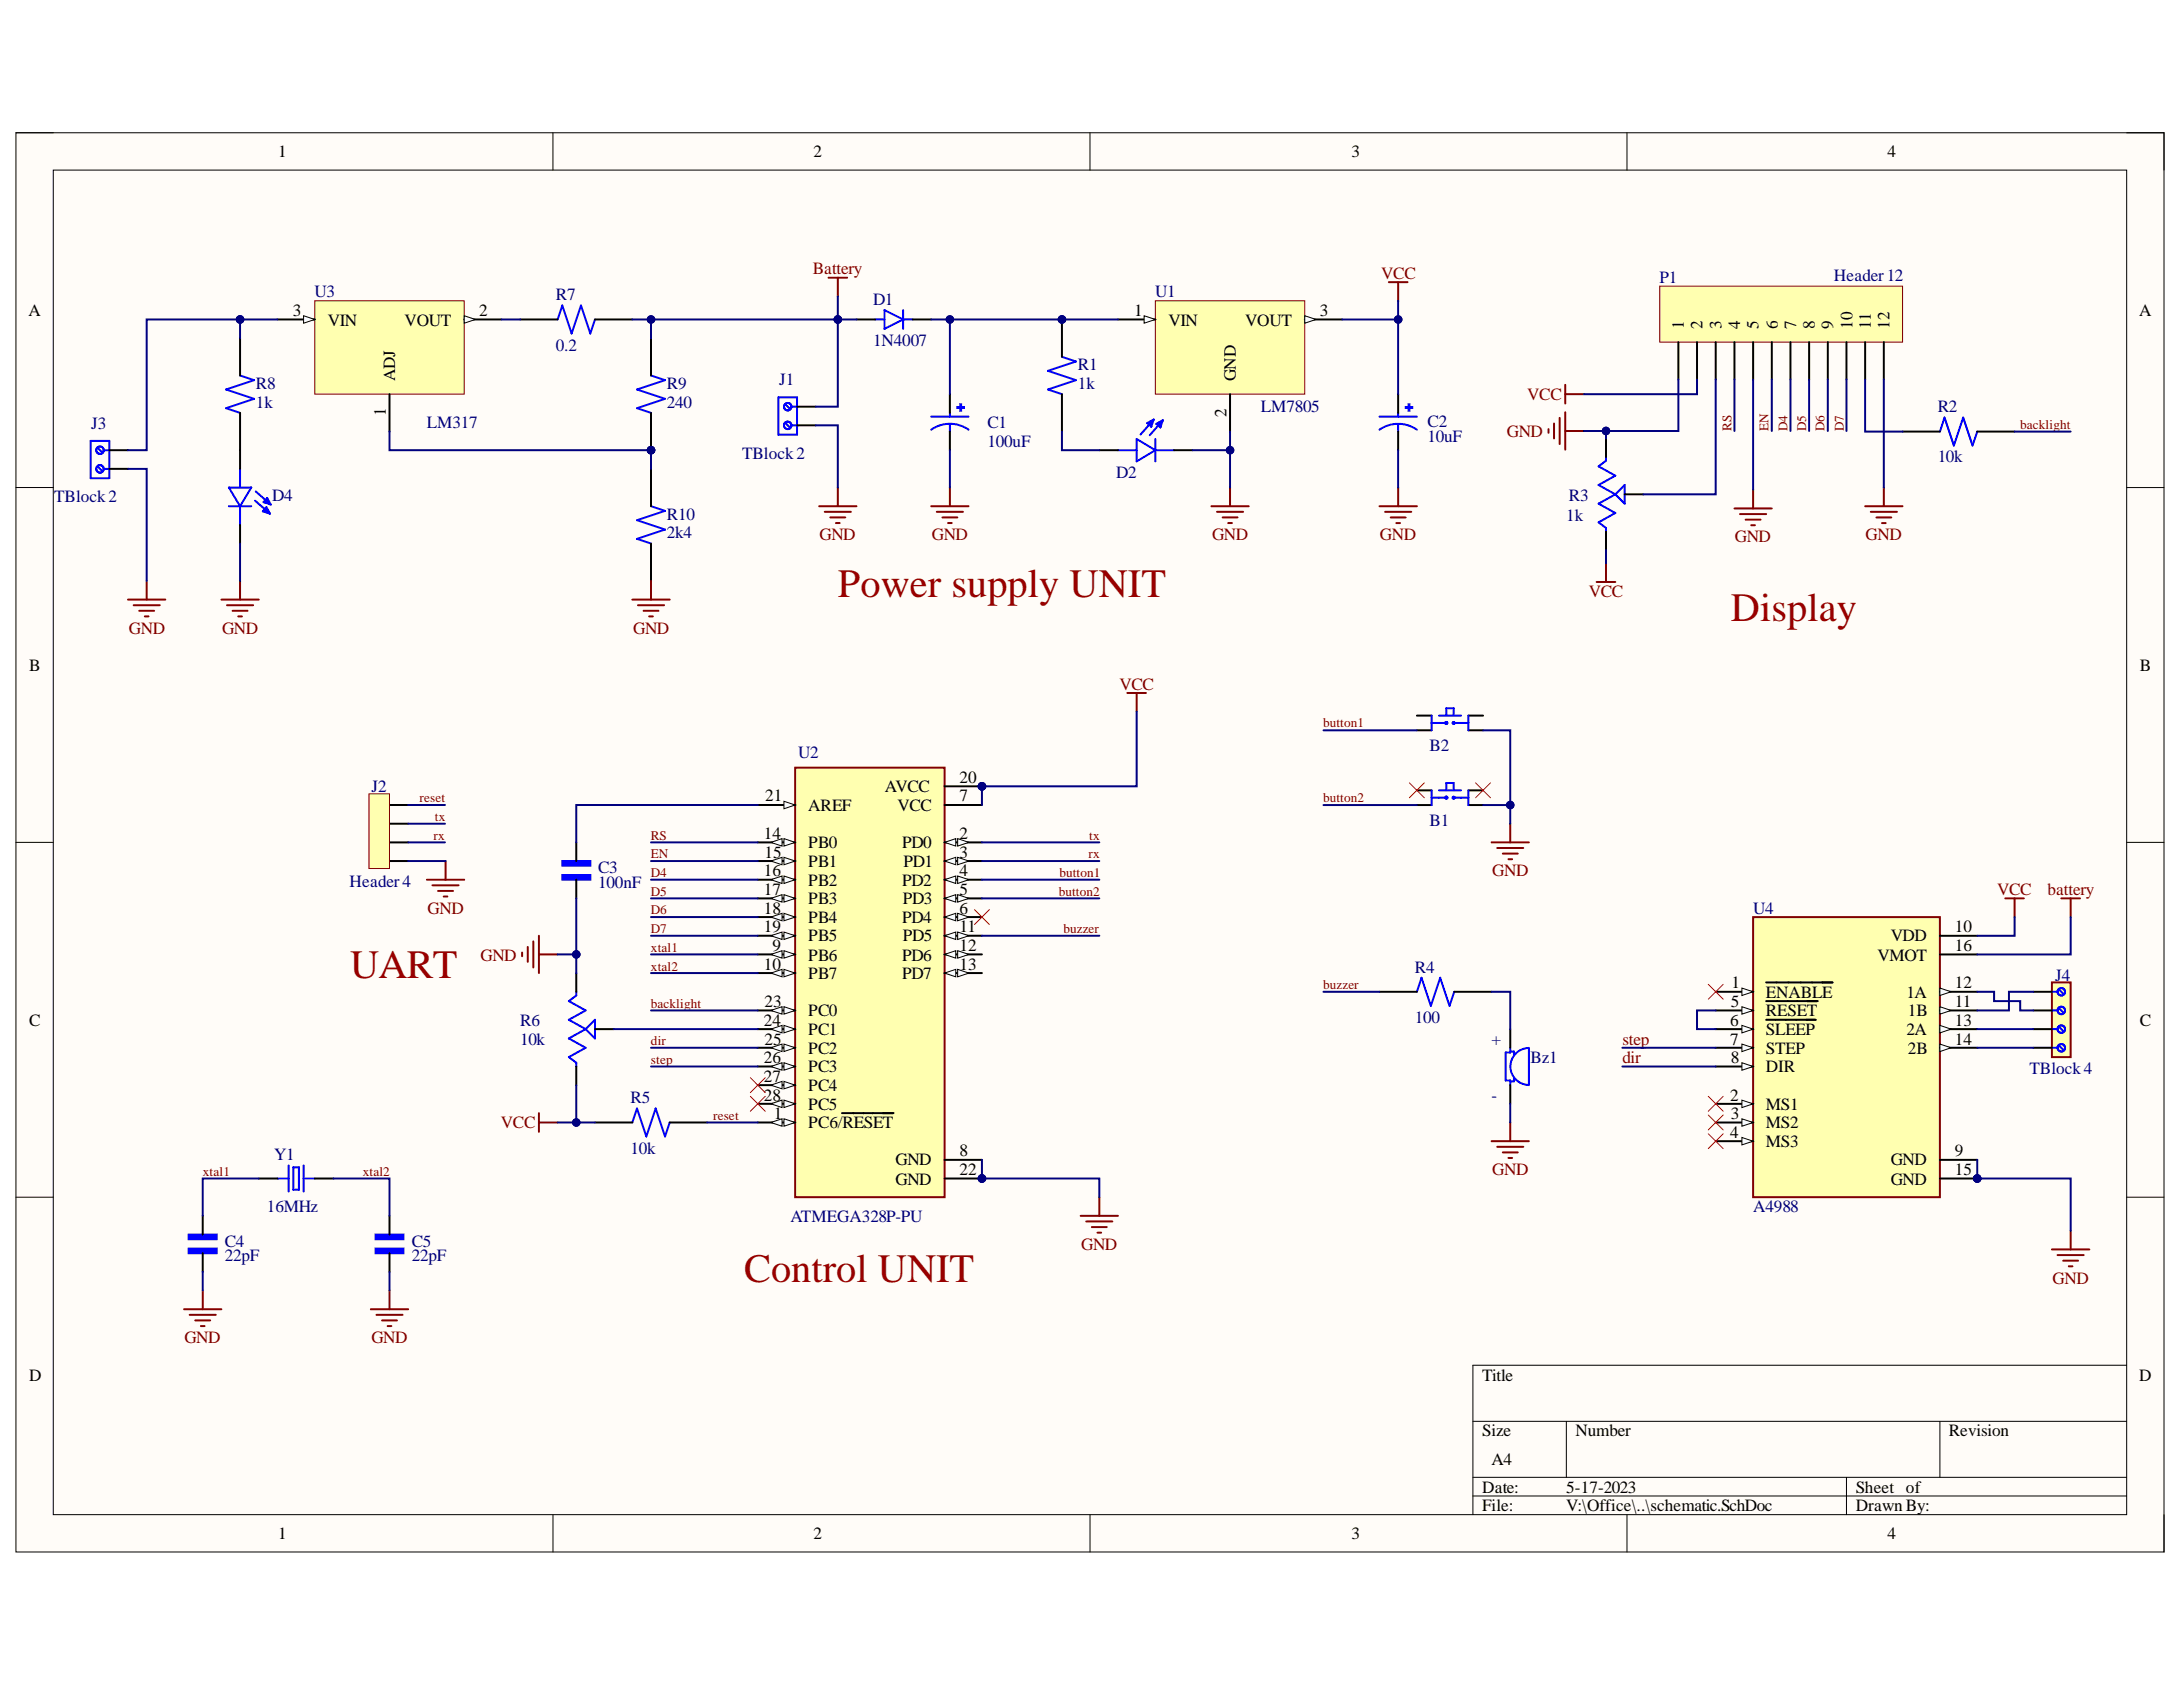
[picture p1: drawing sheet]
<svg xmlns="http://www.w3.org/2000/svg" width="279mm" height="216mm" viewBox="0 0 279 216" stroke-linecap="round" stroke-linejoin="round" font-family="sans-serif">
<defs><g id="words">
<g font-size="5.2" fill="#980000">
<text x="107.3" y="76.4">Power supply UNIT</text>
<text x="221.5" y="79.5">Display</text>
<text x="44.8" y="125.1">UART</text>
<text x="95.2" y="164">Control UNIT</text>
</g>
<g font-size="2.2">
<text x="35.6" y="20.1">1</text>
<text x="104.1" y="20.1">2</text>
<text x="173" y="20.1">3</text>
<text x="241.6" y="20.1">4</text>
<text x="3.6" y="40.4">A</text>
<text x="37.5" y="40.4">3</text>
<text x="42" y="41.7">VIN</text>
<text x="51.8" y="41.7">VOUT</text>
<text x="61.3" y="40.4">2</text>
<text x="145.1" y="40.4">1</text>
<text x="149.5" y="41.7">VIN</text>
<text x="159.4" y="41.7">VOUT</text>
<text x="168.9" y="40.4">3</text>
<text x="273.8" y="40.4">A</text>
<text x="215.5" y="42.1" transform="rotate(-90 215.5 42.1)">1</text>
<text x="217.9" y="42.1" transform="rotate(-90 217.9 42.1)">2</text>
<text x="220.3" y="42.1" transform="rotate(-90 220.3 42.1)">3</text>
<text x="222.7" y="42.1" transform="rotate(-90 222.7 42.1)">4</text>
<text x="225.1" y="42.1" transform="rotate(-90 225.1 42.1)">5</text>
<text x="227.5" y="42.1" transform="rotate(-90 227.5 42.1)">6</text>
<text x="229.9" y="42.1" transform="rotate(-90 229.9 42.1)">7</text>
<text x="232.3" y="42.1" transform="rotate(-90 232.3 42.1)">8</text>
<text x="234.6" y="42.1" transform="rotate(-90 234.6 42.1)">9</text>
<text x="237.1" y="42.1" transform="rotate(-90 237.1 42.1)">10</text>
<text x="239.5" y="42.1" transform="rotate(-90 239.5 42.1)">11</text>
<text x="241.8" y="42.1" transform="rotate(-90 241.8 42.1)">12</text>
<text x="49.4" y="53.2" transform="rotate(-90 49.4 53.2)">1</text>
<text x="50.6" y="48.8" transform="rotate(-90 50.6 48.8)">ADJ</text>
<text x="157" y="53.4" transform="rotate(-90 157 53.4)">2</text>
<text x="158.2" y="48.8" transform="rotate(-90 158.2 48.8)">GND</text>
<text x="3.7" y="85.8">B</text>
<text x="273.9" y="85.8">B</text>
<text x="113.3" y="101.4">AVCC</text>
<text x="122.8" y="100.2">20</text>
<text x="97.8" y="107.4">14</text>
<text x="97.9" y="102.6">21</text>
<text x="103.4" y="103.7">AREF</text>
<text x="114.9" y="103.7">VCC</text>
<text x="122.8" y="102.6">7</text>
<text x="122.8" y="107.4">2</text>
<text x="97.8" y="112.1">16</text>
<text x="97.9" y="109.8">15</text>
<text x="103.4" y="108.6">PB0</text>
<text x="103.4" y="110.9">PB1</text>
<text x="103.4" y="113.4">PB2</text>
<text x="115.5" y="108.6">PD0</text>
<text x="115.5" y="113.4">PD2</text>
<text x="115.6" y="110.9">PD1</text>
<text x="122.8" y="109.8">3</text>
<text x="122.8" y="112.1">4</text>
<text x="97.8" y="114.6">17</text>
<text x="97.8" y="116.9">18</text>
<text x="97.8" y="119.3">19</text>
<text x="103.4" y="115.8">PB3</text>
<text x="103.4" y="118.1">PB4</text>
<text x="115.5" y="118.1">PD4</text>
<text x="115.5" y="115.8">PD3</text>
<text x="122.8" y="114.6">5</text>
<text x="122.8" y="116.9">6</text>
<text x="122.8" y="119.3">11</text>
<text x="250.2" y="119.3">10</text>
<text x="97.8" y="124.1">10</text>
<text x="98.9" y="121.7">9</text>
<text x="103.4" y="120.5">PB5</text>
<text x="103.4" y="122.9">PB6</text>
<text x="103.4" y="125.3">PB7</text>
<text x="115.5" y="122.9">PD6</text>
<text x="115.5" y="125.3">PD7</text>
<text x="115.5" y="120.5">PD5</text>
<text x="122.8" y="121.7">12</text>
<text x="122.8" y="124.1">13</text>
<text x="240.3" y="122.9">VMOT</text>
<text x="242" y="120.5">VDD</text>
<text x="250.2" y="121.7">16</text>
<text x="3.7" y="131.3">C</text>
<text x="97.8" y="131.3">24</text>
<text x="97.9" y="128.9">23</text>
<text x="103.4" y="130">PC0</text>
<text x="221.4" y="131.3">6</text>
<text x="221.5" y="128.9">5</text>
<text x="221.6" y="126.5">1</text>
<text x="226" y="127.7">ENABLE</text>
<text x="226" y="130">RESET</text>
<text x="244" y="127.7">1A</text>
<text x="244.2" y="130">1B</text>
<text x="250.2" y="126.5">12</text>
<text x="250.2" y="128.9">11</text>
<text x="250.2" y="131.3">13</text>
<text x="273.9" y="131.3">C</text>
<text x="97.8" y="136">26</text>
<text x="97.9" y="133.7">25</text>
<text x="103.4" y="132.5">PC1</text>
<text x="103.4" y="134.9">PC2</text>
<text x="103.4" y="137.2">PC3</text>
<text x="221.4" y="133.7">7</text>
<text x="221.5" y="136">8</text>
<text x="226" y="132.5">SLEEP</text>
<text x="226" y="134.9">STEP</text>
<text x="226" y="137.2">DIR</text>
<text x="244" y="132.5">2A</text>
<text x="244.2" y="134.9">2B</text>
<text x="250.2" y="133.7">14</text>
<text x="97.8" y="138.4">27</text>
<text x="97.8" y="140.9">28</text>
<text x="99" y="143.2">1</text>
<text x="103.4" y="139.6">PC4</text>
<text x="103.4" y="142.1">PC5</text>
<text x="221.4" y="140.9">2</text>
<text x="221.5" y="143.2">3</text>
<text x="226" y="142.1">MS1</text>
<text x="103.4" y="144.4">PC6/RESET</text>
<text x="114.6" y="149.2">GND</text>
<text x="122.8" y="148">8</text>
<text x="221.4" y="145.6">4</text>
<text x="226" y="144.4">MS2</text>
<text x="226" y="146.8">MS3</text>
<text x="242" y="149.2">GND</text>
<text x="250.2" y="148">9</text>
<text x="114.6" y="151.6">GND</text>
<text x="122.8" y="150.4">22</text>
<text x="242" y="151.6">GND</text>
<text x="250.2" y="150.4">15</text>
<text x="3.7" y="176.7">D</text>
<text x="189.7" y="176.7">Title</text>
<text x="273.8" y="176.7">D</text>
<text x="189.7" y="183.8">Size</text>
<text x="201.6" y="183.8">Number</text>
<text x="249.4" y="183.8">Revision</text>
<text x="189.7" y="191">Date:</text>
<text x="190.9" y="187.5">A4</text>
<text x="200.5" y="191">5-17-2023</text>
<text x="237.5" y="191">Sheet of</text>
<text x="35.6" y="197">1</text>
<text x="104.1" y="197">2</text>
<text x="173" y="197">3</text>
<text x="189.7" y="193.4">File:</text>
<text x="200.5" y="193.4">V:\Office\..\schematic.SchDoc</text>
<text x="237.5" y="193.4">Drawn By:</text>
<text x="241.6" y="197">4</text>
</g>
<g font-size="2.2" fill="#800000">
<text x="104" y="35.1">Battery</text>
<text x="176.8" y="35.7">VCC</text>
<text x="195.5" y="51.2">VCC</text>
<text x="192.9" y="55.9">GND</text>
<text x="104.9" y="69.2">GND</text>
<text x="119.3" y="69.2">GND</text>
<text x="155.1" y="69.2">GND</text>
<text x="176.6" y="69.2">GND</text>
<text x="222" y="69.4">GND</text>
<text x="238.8" y="69.2">GND</text>
<text x="203.3" y="76.4">VCC</text>
<text x="16.5" y="81.1">GND</text>
<text x="28.4" y="81.1">GND</text>
<text x="81" y="81.1">GND</text>
<text x="143.3" y="88.3">VCC</text>
<text x="191" y="112.1">GND</text>
<text x="54.7" y="116.9">GND</text>
<text x="255.6" y="114.6">VCC</text>
<text x="262" y="114.6">battery</text>
<text x="61.5" y="122.9">GND</text>
<text x="207.7" y="133.7">step</text>
<text x="207.7" y="136">dir</text>
<text x="64.1" y="144.4">VCC</text>
<text x="191" y="150.4">GND</text>
<text x="138.4" y="160">GND</text>
<text x="262.7" y="164.3">GND</text>
<text x="23.6" y="171.9">GND</text>
<text x="47.5" y="171.9">GND</text>
</g>
<g font-size="2.2" fill="#000080">
<text x="234.7" y="35.9">Header12</text>
<text x="40.3" y="38">U3</text>
<text x="71.1" y="38.4">R7</text>
<text x="111.7" y="39.1">D1</text>
<text x="147.9" y="38">U1</text>
<text x="212.4" y="36.2">P1</text>
<text x="71.1" y="44.9">0.2</text>
<text x="111.7" y="44.3">1N4007</text>
<text x="138" y="47.3">R1</text>
<text x="32.7" y="49.8">R8</text>
<text x="32.7" y="52.2">1k</text>
<text x="85.3" y="49.8">R9</text>
<text x="85.3" y="52.2">240</text>
<text x="99.7" y="49.3">J1</text>
<text x="138" y="49.8">1k</text>
<text x="161.4" y="52.7">LM7805</text>
<text x="248" y="52.8">R2</text>
<text x="11.7" y="54.9">J3</text>
<text x="54.6" y="54.8">LM317</text>
<text x="95" y="58.7">TBlock2</text>
<text x="126.4" y="54.8">C1</text>
<text x="126.4" y="57.2">100uF</text>
<text x="182.7" y="54.7">C2</text>
<text x="182.7" y="56.6">10uF</text>
<text x="248" y="59.2">10k</text>
<text x="6.9" y="64.3">TBlock2</text>
<text x="34.8" y="64.1">D4</text>
<text x="142.9" y="61.2">D2</text>
<text x="200.8" y="64.1">R3</text>
<text x="85.3" y="66.5">R10</text>
<text x="85.3" y="68.9">2k4</text>
<text x="200.5" y="66.7">1k</text>
<text x="47.5" y="101.3">J2</text>
<text x="102.2" y="97">U2</text>
<text x="183" y="96.1">B2</text>
<text x="183" y="105.7">B1</text>
<text x="44.7" y="113.6">Header4</text>
<text x="76.5" y="111.7">C3</text>
<text x="76.5" y="113.6">100nF</text>
<text x="224.4" y="116.9">U4</text>
<text x="181.1" y="124.5">R4</text>
<text x="263.1" y="125.6">J4</text>
<text x="66.6" y="131.3">R6</text>
<text x="181.1" y="130.9">100</text>
<text x="66.6" y="133.7">10k</text>
<text x="190.9" y="133.7">+</text>
<text x="195.9" y="136">Bz1</text>
<text x="259.8" y="137.5">TBlock4</text>
<text x="80.7" y="141.2">R5</text>
<text x="190.9" y="140.9">-</text>
<text x="35.1" y="148.5">Y1</text>
<text x="80.7" y="147.6">10k</text>
<text x="34.2" y="155.1">16MHz</text>
<text x="224.4" y="155.2">A4988</text>
<text x="28.8" y="159.6">C4</text>
<text x="28.8" y="161.4">22pF</text>
<text x="52.7" y="159.6">C5</text>
<text x="52.7" y="161.4">22pF</text>
<text x="101.2" y="156.3">ATMEGA328P-PU</text>
</g>
<g font-size="1.7" fill="#800000">
<text x="221.6" y="55.1" transform="rotate(-90 221.6 55.1)">RS</text>
<text x="226.3" y="55.1" transform="rotate(-90 226.3 55.1)">EN</text>
<text x="228.8" y="55.1" transform="rotate(-90 228.8 55.1)">D4</text>
<text x="231.2" y="55.1" transform="rotate(-90 231.2 55.1)">D5</text>
<text x="233.5" y="55.1" transform="rotate(-90 233.5 55.1)">D6</text>
<text x="236" y="55.1" transform="rotate(-90 236 55.1)">D7</text>
<text x="258.6" y="54.9">backlight</text>
<text x="169.3" y="93.1">button1</text>
<text x="53.7" y="102.6">reset</text>
<text x="55.5" y="107.5">rx</text>
<text x="55.7" y="105.1">tx</text>
<text x="83.3" y="107.5">RS</text>
<text x="139.4" y="107.5">tx</text>
<text x="169.3" y="102.6">button2</text>
<text x="83.3" y="109.8">EN</text>
<text x="83.3" y="112.2">D4</text>
<text x="135.6" y="112.2">button1</text>
<text x="139.3" y="109.8">rx</text>
<text x="83.3" y="114.7">D5</text>
<text x="83.3" y="117">D6</text>
<text x="83.3" y="119.4">D7</text>
<text x="135.5" y="114.7">button2</text>
<text x="136.1" y="119.4">buzzer</text>
<text x="83.3" y="121.8">xtal1</text>
<text x="83.3" y="124.2">xtal2</text>
<text x="83.3" y="128.9">backlight</text>
<text x="169.3" y="126.6">buzzer</text>
<text x="83.3" y="133.8">dir</text>
<text x="83.3" y="136.1">step</text>
<text x="91.3" y="143.3">reset</text>
<text x="26" y="150.5">xtal1</text>
<text x="46.4" y="150.5">xtal2</text>
</g>
</g></defs>
<path d="M2 17h275v181.6h-275z" fill-rule="evenodd" fill="#fffcf8"/>
<path d="M2 17h275v181.6h-275z" fill="none" stroke="#000" stroke-width=".13"/>
<path d="M6.8 21.8h265.4v172h-265.4z" fill-rule="evenodd" fill="#fffcf8"/>
<g fill="none" stroke="#000" stroke-width=".13">
<path d="M2 17h4.8M70.8 17v4.8M139.5 17v4.8M208.2 17v4.8M272.2 17h4.8v4.8M6.8 21.8h265.4v172h-265.4zM2 62.4h4.8M272.2 62.4h4.8M2 107.8h4.8M272.2 107.8h4.8M2 153.2h4.8M272.2 153.2h4.8"/>
<path d="M272.2 174.7h-83.7v19.1M70.8 193.8v4.8M139.5 193.8v4.8M188.5 181.9h83.7M188.5 189.1h83.7M188.5 191.5h83.7M200.5 181.9v7.2M208.2 193.8v4.8M236.3 189.1v4.7M248.3 181.9v7.2M277 193.8v4.8"/>
</g>
<g fill="none" stroke="#00f" stroke-width=".25">
<path d="M99.6 50.9h2.4v4.7h-2.4zM100.6 54.2l.5 .5M100.6 51.8l.5 .5M101.3 54.4h.7M101.3 52h.7"/>
<circle cx="100.8" cy="52" r=".48"/>
<circle cx="100.8" cy="54.4" r=".48"/>
</g>
<path d="M102 54.4h2.4M102 52h2.4" fill="none" stroke="#000" stroke-width=".25"/>
<path d="M147.9 38.5h19.1v11.9h-19.1z" fill-rule="evenodd" fill="#ffffb0"/>
<path d="M147.9 38.5h19.1v11.9h-19.1z" fill="none" stroke="#800000" stroke-width=".13"/>
<path d="M143.1 40.9h4.8" fill="none" stroke="#000" stroke-width=".25"/>
<path d="M146.4 40.4l1.5 .5-1.5 .5z" fill="#f8fcff"/>
<path d="M146.4 40.4l1.5 .5-1.5 .5z" fill="none" stroke="#000" stroke-width=".13"/>
<path d="M167 40.9h4.8" fill="none" stroke="#000" stroke-width=".25"/>
<path d="M167 40.4l1.4 .5-1.4 .5z" fill="#f8fcff"/>
<path d="M167 40.4l1.4 .5-1.4 .5z" fill="none" stroke="#000" stroke-width=".13"/>
<path d="M157.4 50.4v4.8" fill="none" stroke="#000" stroke-width=".25"/>
<path d="M122.9 51.7h.1v.9h-.1z" fill-rule="evenodd" fill="#00f"/>
<path d="M122.9 51.7h.1v.9h-.1z" fill="none" stroke="#00f" stroke-width=".25"/>
<path d="M122.5 52.1h.9v.1h-.9z" fill-rule="evenodd" fill="#00f"/>
<path d="M119.2 55a4.1 4.1 0 0 1 4.8 0M119.2 53.3h4.8M121.6 52.8v.5M121.6 54.3v.9M122.5 52.1h.9v.1h-.9z" fill="none" stroke="#00f" stroke-width=".25"/>
<path d="M121.6 50.4v2.4M121.6 55.2v2.4" fill="none" stroke="#000" stroke-width=".25"/>
<path d="M180.3 51.7h.1v.9h-.1z" fill-rule="evenodd" fill="#00f"/>
<path d="M180.3 51.7h.1v.9h-.1z" fill="none" stroke="#00f" stroke-width=".25"/>
<path d="M179.9 52.1h.9v.1h-.9z" fill-rule="evenodd" fill="#00f"/>
<path d="M176.6 55a4.2 4.2 0 0 1 4.7 0M176.6 53.3h4.7M178.9 52.8v.5M178.9 54.3v.9M179.9 52.1h.9v.1h-.9z" fill="none" stroke="#00f" stroke-width=".25"/>
<path d="M178.9 50.4v2.4M178.9 55.2v2.4" fill="none" stroke="#000" stroke-width=".25"/>
<g fill="none" stroke="#800000" stroke-width=".25">
<path d="M106 35.5h2.4M107.2 35.5v2.4M177.8 36.1h2.4M178.9 36.1v2.4M104.8 64.8h4.8M105.6 65.5h3.3M106.3 66.2h1.9M107 66.9h.5M107.2 62.4v2.4M119.2 64.8h4.8M119.9 65.5h3.3M120.6 66.2h1.9"/>
<path d="M121.3 66.9h.5M121.6 62.4v2.4M155 64.8h4.8M155.8 65.5h3.3M156.5 66.2h1.9M157.2 66.9h.5M157.4 62.4v2.4M176.6 64.8h4.7M177.3 65.5h3.3M178 66.2h1.9M178.7 66.9h.5M178.9 62.4v2.4"/>
</g>
<circle cx="125.7" cy="100.6" r=".48" fill="#000080"/>
<circle cx="125.7" cy="100.6" r=".48" fill="none" stroke="#000080" stroke-width=".13"/>
<circle cx="125.7" cy="150.8" r=".48" fill="#000080"/>
<circle cx="125.7" cy="150.8" r=".48" fill="none" stroke="#000080" stroke-width=".13"/>
<path d="M101.8 98.2h19.1v55h-19.1z" fill-rule="evenodd" fill="#ffffb0"/>
<path d="M101.8 98.2h19.1v55h-19.1z" fill="none" stroke="#800000" stroke-width=".25"/>
<path d="M97 103h4.8" fill="none" stroke="#000" stroke-width=".25"/>
<path d="M100.3 102.5l1.5 .5-1.5 .5z" fill="#f8fcff"/>
<path d="M100.3 102.5l1.5 .5-1.5 .5z" fill="none" stroke="#000" stroke-width=".13"/>
<path d="M97 107.8h4.8" fill="none" stroke="#000" stroke-width=".25"/>
<path d="M100.3 107.3l1.5 .5-1.5 .5z" fill="#f8fcff"/>
<path d="M100.3 107.3l1.5 .5-1.5 .5z" fill="none" stroke="#000" stroke-width=".13"/>
<path d="M98.7 107.8l1.4-.5v1z" fill="#f8fcff"/>
<path d="M98.7 107.8l1.4-.5v1z" fill="none" stroke="#000" stroke-width=".13"/>
<path d="M97 110.2h4.8" fill="none" stroke="#000" stroke-width=".25"/>
<path d="M100.3 109.7l1.5 .5-1.5 .5z" fill="#f8fcff"/>
<path d="M100.3 109.7l1.5 .5-1.5 .5z" fill="none" stroke="#000" stroke-width=".13"/>
<path d="M98.7 110.2l1.4-.5v1z" fill="#f8fcff"/>
<path d="M98.7 110.2l1.4-.5v1z" fill="none" stroke="#000" stroke-width=".13"/>
<path d="M97 112.6h4.8" fill="none" stroke="#000" stroke-width=".25"/>
<path d="M100.3 112.1l1.5 .5-1.5 .5z" fill="#f8fcff"/>
<path d="M100.3 112.1l1.5 .5-1.5 .5z" fill="none" stroke="#000" stroke-width=".13"/>
<path d="M98.7 112.6l1.4-.5v1z" fill="#f8fcff"/>
<path d="M98.7 112.6l1.4-.5v1z" fill="none" stroke="#000" stroke-width=".13"/>
<path d="M97 115h4.8" fill="none" stroke="#000" stroke-width=".25"/>
<path d="M100.3 114.5l1.5 .5-1.5 .5z" fill="#f8fcff"/>
<path d="M100.3 114.5l1.5 .5-1.5 .5z" fill="none" stroke="#000" stroke-width=".13"/>
<path d="M98.7 115l1.4-.5v1z" fill="#f8fcff"/>
<path d="M98.7 115l1.4-.5v1z" fill="none" stroke="#000" stroke-width=".13"/>
<path d="M97 117.4h4.8" fill="none" stroke="#000" stroke-width=".25"/>
<path d="M100.3 116.9l1.5 .5-1.5 .4z" fill="#f8fcff"/>
<path d="M100.3 116.9l1.5 .5-1.5 .4z" fill="none" stroke="#000" stroke-width=".13"/>
<path d="M98.7 117.4l1.4-.5v.9z" fill="#f8fcff"/>
<path d="M98.7 117.4l1.4-.5v.9z" fill="none" stroke="#000" stroke-width=".13"/>
<path d="M97 119.8h4.8" fill="none" stroke="#000" stroke-width=".25"/>
<path d="M100.3 119.3l1.5 .5-1.5 .4z" fill="#f8fcff"/>
<path d="M100.3 119.3l1.5 .5-1.5 .4z" fill="none" stroke="#000" stroke-width=".13"/>
<path d="M98.7 119.8l1.4-.5v.9z" fill="#f8fcff"/>
<path d="M98.7 119.8l1.4-.5v.9z" fill="none" stroke="#000" stroke-width=".13"/>
<path d="M97 122.1h4.8" fill="none" stroke="#000" stroke-width=".25"/>
<path d="M100.3 121.7l1.5 .4-1.5 .5z" fill="#f8fcff"/>
<path d="M100.3 121.7l1.5 .4-1.5 .5z" fill="none" stroke="#000" stroke-width=".13"/>
<path d="M98.7 122.1l1.4-.4v.9z" fill="#f8fcff"/>
<path d="M98.7 122.1l1.4-.4v.9z" fill="none" stroke="#000" stroke-width=".13"/>
<path d="M97 124.5h4.8" fill="none" stroke="#000" stroke-width=".25"/>
<path d="M100.3 124.1l1.5 .4-1.5 .5z" fill="#f8fcff"/>
<path d="M100.3 124.1l1.5 .4-1.5 .5z" fill="none" stroke="#000" stroke-width=".13"/>
<path d="M98.7 124.5l1.4-.4v.9z" fill="#f8fcff"/>
<path d="M98.7 124.5l1.4-.4v.9z" fill="none" stroke="#000" stroke-width=".13"/>
<path d="M97 129.3h4.8" fill="none" stroke="#000" stroke-width=".25"/>
<path d="M100.3 128.8l1.5 .5-1.5 .5z" fill="#f8fcff"/>
<path d="M100.3 128.8l1.5 .5-1.5 .5z" fill="none" stroke="#000" stroke-width=".13"/>
<path d="M98.7 129.3l1.4-.5v1z" fill="#f8fcff"/>
<path d="M98.7 129.3l1.4-.5v1z" fill="none" stroke="#000" stroke-width=".13"/>
<path d="M97 131.7h4.8" fill="none" stroke="#000" stroke-width=".25"/>
<path d="M100.3 131.2l1.5 .5-1.5 .5z" fill="#f8fcff"/>
<path d="M100.3 131.2l1.5 .5-1.5 .5z" fill="none" stroke="#000" stroke-width=".13"/>
<path d="M98.7 131.7l1.4-.5v1z" fill="#f8fcff"/>
<path d="M98.7 131.7l1.4-.5v1z" fill="none" stroke="#000" stroke-width=".13"/>
<path d="M97 134.1h4.8" fill="none" stroke="#000" stroke-width=".25"/>
<path d="M100.3 133.6l1.5 .5-1.5 .5z" fill="#f8fcff"/>
<path d="M100.3 133.6l1.5 .5-1.5 .5z" fill="none" stroke="#000" stroke-width=".13"/>
<path d="M98.7 134.1l1.4-.5v1z" fill="#f8fcff"/>
<path d="M98.7 134.1l1.4-.5v1z" fill="none" stroke="#000" stroke-width=".13"/>
<path d="M97 136.5h4.8" fill="none" stroke="#000" stroke-width=".25"/>
<path d="M100.3 136l1.5 .5-1.5 .5z" fill="#f8fcff"/>
<path d="M100.3 136l1.5 .5-1.5 .5z" fill="none" stroke="#000" stroke-width=".13"/>
<path d="M98.7 136.5l1.4-.5v1z" fill="#f8fcff"/>
<path d="M98.7 136.5l1.4-.5v1z" fill="none" stroke="#000" stroke-width=".13"/>
<path d="M97 138.9h4.8" fill="none" stroke="#000" stroke-width=".25"/>
<path d="M100.3 138.4l1.5 .5-1.5 .5z" fill="#f8fcff"/>
<path d="M100.3 138.4l1.5 .5-1.5 .5z" fill="none" stroke="#000" stroke-width=".13"/>
<path d="M98.7 138.9l1.4-.5v1z" fill="#f8fcff"/>
<path d="M98.7 138.9l1.4-.5v1z" fill="none" stroke="#000" stroke-width=".13"/>
<path d="M97 141.3h4.8" fill="none" stroke="#000" stroke-width=".25"/>
<path d="M100.3 140.8l1.5 .5-1.5 .4z" fill="#f8fcff"/>
<path d="M100.3 140.8l1.5 .5-1.5 .4z" fill="none" stroke="#000" stroke-width=".13"/>
<path d="M98.7 141.3l1.4-.5v.9z" fill="#f8fcff"/>
<path d="M98.7 141.3l1.4-.5v.9z" fill="none" stroke="#000" stroke-width=".13"/>
<path d="M97 143.7h4.8" fill="none" stroke="#000" stroke-width=".25"/>
<path d="M100.3 143.2l1.5 .5-1.5 .4z" fill="#f8fcff"/>
<path d="M100.3 143.2l1.5 .5-1.5 .4z" fill="none" stroke="#000" stroke-width=".13"/>
<path d="M98.7 143.7l1.4-.5v.9z" fill="#f8fcff"/>
<path d="M98.7 143.7l1.4-.5v.9z" fill="none" stroke="#000" stroke-width=".13"/>
<path d="M120.9 100.6h4.8M107.8 142.5h6.6" fill="none" stroke="#000" stroke-width=".25"/>
<circle cx="125.7" cy="100.6" r=".48" fill="#000080"/>
<circle cx="125.7" cy="100.6" r=".48" fill="none" stroke="#000080" stroke-width=".13"/>
<path d="M120.9 103h4.8M120.9 107.8h4.8" fill="none" stroke="#000" stroke-width=".25"/>
<path d="M120.9 107.8l1.4-.5v1z" fill="#f8fcff"/>
<path d="M120.9 107.8l1.4-.5v1z" fill="none" stroke="#000" stroke-width=".13"/>
<path d="M122.6 107.3l1.4 .5-1.4 .5z" fill="#f8fcff"/>
<path d="M122.6 107.3l1.4 .5-1.4 .5z" fill="none" stroke="#000" stroke-width=".13"/>
<path d="M120.9 110.2h4.8" fill="none" stroke="#000" stroke-width=".25"/>
<path d="M120.9 110.2l1.4-.5v1z" fill="#f8fcff"/>
<path d="M120.9 110.2l1.4-.5v1z" fill="none" stroke="#000" stroke-width=".13"/>
<path d="M122.6 109.7l1.4 .5-1.4 .5z" fill="#f8fcff"/>
<path d="M122.6 109.7l1.4 .5-1.4 .5z" fill="none" stroke="#000" stroke-width=".13"/>
<path d="M120.9 112.6h4.8" fill="none" stroke="#000" stroke-width=".25"/>
<path d="M120.9 112.6l1.4-.5v1z" fill="#f8fcff"/>
<path d="M120.9 112.6l1.4-.5v1z" fill="none" stroke="#000" stroke-width=".13"/>
<path d="M122.6 112.1l1.4 .5-1.4 .5z" fill="#f8fcff"/>
<path d="M122.6 112.1l1.4 .5-1.4 .5z" fill="none" stroke="#000" stroke-width=".13"/>
<path d="M120.9 115h4.8" fill="none" stroke="#000" stroke-width=".25"/>
<path d="M120.9 115l1.4-.5v1z" fill="#f8fcff"/>
<path d="M120.9 115l1.4-.5v1z" fill="none" stroke="#000" stroke-width=".13"/>
<path d="M122.6 114.5l1.4 .5-1.4 .5z" fill="#f8fcff"/>
<path d="M122.6 114.5l1.4 .5-1.4 .5z" fill="none" stroke="#000" stroke-width=".13"/>
<path d="M120.9 117.4h4.8" fill="none" stroke="#000" stroke-width=".25"/>
<path d="M120.9 117.4l1.4-.5v.9z" fill="#f8fcff"/>
<path d="M120.9 117.4l1.4-.5v.9z" fill="none" stroke="#000" stroke-width=".13"/>
<path d="M122.6 116.9l1.4 .5-1.4 .4z" fill="#f8fcff"/>
<path d="M122.6 116.9l1.4 .5-1.4 .4z" fill="none" stroke="#000" stroke-width=".13"/>
<path d="M120.9 119.8h4.8" fill="none" stroke="#000" stroke-width=".25"/>
<path d="M120.9 119.8l1.4-.5v.9z" fill="#f8fcff"/>
<path d="M120.9 119.8l1.4-.5v.9z" fill="none" stroke="#000" stroke-width=".13"/>
<path d="M122.6 119.3l1.4 .5-1.4 .4z" fill="#f8fcff"/>
<path d="M122.6 119.3l1.4 .5-1.4 .4z" fill="none" stroke="#000" stroke-width=".13"/>
<path d="M120.9 122.1h4.8" fill="none" stroke="#000" stroke-width=".25"/>
<path d="M120.9 122.1l1.4-.4v.9z" fill="#f8fcff"/>
<path d="M120.9 122.1l1.4-.4v.9z" fill="none" stroke="#000" stroke-width=".13"/>
<path d="M122.6 121.7l1.4 .4-1.4 .5z" fill="#f8fcff"/>
<path d="M122.6 121.7l1.4 .4-1.4 .5z" fill="none" stroke="#000" stroke-width=".13"/>
<path d="M120.9 124.5h4.8" fill="none" stroke="#000" stroke-width=".25"/>
<path d="M120.9 124.5l1.4-.4v.9z" fill="#f8fcff"/>
<path d="M120.9 124.5l1.4-.4v.9z" fill="none" stroke="#000" stroke-width=".13"/>
<path d="M122.6 124.1l1.4 .4-1.4 .5z" fill="#f8fcff"/>
<path d="M122.6 124.1l1.4 .4-1.4 .5z" fill="none" stroke="#000" stroke-width=".13"/>
<path d="M120.9 148.4h4.8M120.9 150.8h4.8" fill="none" stroke="#000" stroke-width=".25"/>
<circle cx="125.7" cy="150.8" r=".48" fill="#000080"/>
<circle cx="125.7" cy="150.8" r=".48" fill="none" stroke="#000080" stroke-width=".13"/>
<path d="M72 110.2h3.6v.6h-3.6z" fill-rule="evenodd" fill="#00f"/>
<path d="M72 110.2h3.6v.6h-3.6z" fill="none" stroke="#00f" stroke-width=".25"/>
<path d="M72 112h3.6v.6h-3.6z" fill-rule="evenodd" fill="#00f"/>
<path d="M72 112h3.6v.6h-3.6zM80.9 143.7l.6-1.8 1.2 3.5 1.2-3.5 1.2 3.5 .6-1.7" fill="none" stroke="#00f" stroke-width=".25"/>
<path d="M49.9 103h2.3M49.9 105.4h2.3M49.9 107.8h2.3M49.9 110.2h2.3M73.8 107.8v2.4M73.8 112.6v2.4M76.2 143.7h4.7M85.7 143.7h4.8" fill="none" stroke="#000" stroke-width=".25"/>
<path d="M69 142.5v2.3M69 143.7h2.4M138.3 155.6h4.8M139 156.3h3.4M139.7 157h2M140.5 157.8h.4M140.7 153.2v2.4" fill="none" stroke="#800000" stroke-width=".25"/>
<path d="M47.2 101.6h2.7v9.6h-2.7z" fill-rule="evenodd" fill="#ffffb0"/>
<path d="M47.2 101.6h2.7v9.6h-2.7z" fill="none" stroke="#800000" stroke-width=".13"/>
<path d="M54.6 112.6h4.8M55.3 113.3h3.4M56.1 114h1.9M56.8 114.7h.5M57 110.2v2.4M190.9 107.8h4.8M191.6 108.5h3.4M192.3 109.2h2M193.1 110h.4M193.3 105.4v2.4" fill="none" stroke="#800000" stroke-width=".25"/>
<path d="M181.3 101.1h1.9M181.3 103h1.9M187.9 101.1h1.9M187.9 103h1.9M33.1 150.8h2.4M40.3 150.8h2.4" fill="none" stroke="#000" stroke-width=".25"/>
<g fill="none" stroke="#00f" stroke-width=".25">
<path d="M183.2 102.1h1.9M183.2 101.1v1.9M184.2 101.1h2.8M185.1 101.1v-.9h1v.9M186 102h.1v.2h-.1zM186.1 102.1h1.8M187.9 101.1v1.9M35.5 150.8h1.4M36.9 149.1v3.4M37.5 149.4h.8v2.9h-.8zM38.9 150.8h1.4M38.9 149.1v3.4"/>
<circle cx="185.1" cy="102.1" r=".13"/>
</g>
<path d="M180.4 100.2l1.9 1.9M182.3 100.2l-1.9 1.9M188.9 100.2l1.9 1.9M190.8 100.2l-1.9 1.9" fill="none" stroke="#f00" stroke-width=".13"/>
<path d="M24.1 158h3.6v.6h-3.6z" fill-rule="evenodd" fill="#00f"/>
<path d="M24.1 158h3.6v.6h-3.6z" fill="none" stroke="#00f" stroke-width=".25"/>
<path d="M24.1 159.8h3.6v.6h-3.6z" fill-rule="evenodd" fill="#00f"/>
<path d="M24.1 159.8h3.6v.6h-3.6z" fill="none" stroke="#00f" stroke-width=".25"/>
<path d="M25.9 155.6v2.4M25.9 160.4v2.4" fill="none" stroke="#000" stroke-width=".25"/>
<path d="M48.1 158h3.5v.6h-3.5z" fill-rule="evenodd" fill="#00f"/>
<path d="M48.1 158h3.5v.6h-3.5z" fill="none" stroke="#00f" stroke-width=".25"/>
<path d="M48.1 159.8h3.5v.6h-3.5z" fill-rule="evenodd" fill="#00f"/>
<path d="M48.1 159.8h3.5v.6h-3.5z" fill="none" stroke="#00f" stroke-width=".25"/>
<path d="M49.9 155.6v2.4M49.9 160.4v2.4" fill="none" stroke="#000" stroke-width=".25"/>
<path d="M23.6 167.6h4.7M24.3 168.3h3.3M25 169h1.9M25.7 169.7h.5M25.9 165.2v2.4M47.5 167.6h4.7M48.2 168.3h3.3M48.9 169h1.9M49.6 169.7h.5M49.9 165.2v2.4" fill="none" stroke="#800000" stroke-width=".25"/>
<path d="M124.7 116.4l1.9 1.9M126.6 116.4l-1.9 1.9M96 140.3l1.9 1.9M97.9 140.3l-1.9 1.9" fill="none" stroke="#f00" stroke-width=".13"/>
<path d="M212.4 36.6h31.1v7.2h-31.1z" fill-rule="evenodd" fill="#ffffb0"/>
<path d="M212.4 36.6h31.1v7.2h-31.1z" fill="none" stroke="#800000" stroke-width=".13"/>
<g fill="none" stroke="#000" stroke-width=".25">
<path d="M205.5 56.1v2.4M214.8 43.8v4.8M217.2 43.8v4.8M219.6 43.8v4.8M222 43.8v4.8M224.4 43.8v4.8M226.8 43.8v4.8M229.2 43.8v4.8M231.5 43.8v4.8M233.9 43.8v4.8M236.3 43.8v4.8M238.7 43.8v4.8"/>
<path d="M241.1 43.8v4.8M243.5 55.2h4.8M253.1 55.2h4.7M205.5 68v2.4M207.9 63.3h2.4"/>
</g>
<path d="M205.5 58.5v.5l-.9 .7 2.1 1.2-2.1 1.2 2.1 1.2M248.3 55.2l.6-1.8 1.2 3.6 1.2-3.6 1.2 3.6 .6-1.8M206.7 63.3l-2.1 1.2 2.1 1.2-2.1 1.1 .9 .8v.4M206.7 63.3l1.2-1.2v2.4z" fill="none" stroke="#00f" stroke-width=".25"/>
<g fill="none" stroke="#800000" stroke-width=".25">
<path d="M198.2 54.9v.5M198.9 54.2v1.9M199.6 53.5v3.3M200.3 49.3v2.3M200.3 52.8v4.7M200.3 55.2h2.4M200.3 50.4h2.4M204.4 74.5h2.3M205.5 72.1v2.4M222 65.1h4.8M222.7 65.8h3.4M223.4 66.5h1.9"/>
<path d="M224.1 67.2h.5M224.4 62.7v2.4M238.7 64.8h4.8M239.4 65.5h3.4M240.2 66.2h1.9M240.9 66.9h.4M241.1 62.4v2.4M144.3 88.7h2.4M145.5 88.7v2.4"/>
</g>
<circle cx="135.9" cy="40.9" r=".48" fill="#000080"/>
<circle cx="135.9" cy="40.9" r=".48" fill="none" stroke="#000080" stroke-width=".13"/>
<path d="M135.9 45.7l1.8 .6-3.6 1.2 3.6 1.2-3.6 1.1 1.8 .6" fill="none" stroke="#00f" stroke-width=".25"/>
<path d="M135.9 40.9v4.8" fill="none" stroke="#000" stroke-width=".25"/>
<circle cx="135.9" cy="40.9" r=".48" fill="#000080"/>
<circle cx="135.9" cy="40.9" r=".48" fill="none" stroke="#000080" stroke-width=".13"/>
<path d="M109.6 40.9h2.4M116.8 40.9h2.4M135.9 50.4v4.8M140.7 57.6h2.4M150.3 57.6h2.4M176.6 126.9h4.7M186.1 126.9h4.8M193.3 131.7v2.4M193.3 138.9v2.4" fill="none" stroke="#000" stroke-width=".25"/>
<g fill="none" stroke="#00f" stroke-width=".25">
<path d="M113.2 39.7l2.4 1.2-2.4 1.2zM115.6 39.7v2.4M112 40.9h1.2M115.6 40.9h1.2M143.1 57.6h2.4M145.5 56.2l2.4 1.4-2.4 1.4zM147.2 54.1l-.2 .1M147.3 53.9h.1l-.1 .7M147.7 53.7l-1.7 1.9M147.7 53.7l-.9 .4 .5 .5M147.7 53.7l-.4 .9M147.9 56.2v2.8"/>
<path d="M147.9 57.6h2.4M148.4 54.2l-.2 .1M148.4 54h.1v.7M148.8 53.8l-1.6 1.9M148.8 53.8l-.8 .4 .5 .5M148.8 53.8l-.3 .9M181.3 126.9l.6-1.8 1.2 3.6 1.2-3.6 1.2 3.6 .6-1.8M193.3 134.1v.6h-.6v3.6h.6v.6M193.3 134.6h.5v.5M193.8 137.9v.5h-.5M195.6 134.1a2.36 2.36 0 0 0-2.3 2.4 2.36 2.36 0 0 0 2.3 2.3M195.7 134.1v4.8"/>
</g>
<path d="M190.9 146h4.8M191.6 146.8h3.4M192.3 147.5h2M193.1 148.2h.4M193.3 143.7v2.3" fill="none" stroke="#800000" stroke-width=".25"/>
<path d="M96 137.9l1.9 1.9M97.9 137.9l-1.9 1.9" fill="none" stroke="#f00" stroke-width=".13"/>
<circle cx="253.1" cy="150.8" r=".48" fill="#000080"/>
<circle cx="253.1" cy="150.8" r=".48" fill="none" stroke="#000080" stroke-width=".13"/>
<path d="M224.4 117.4h23.9v35.8h-23.9z" fill-rule="evenodd" fill="#ffffb0"/>
<path d="M224.4 117.4h23.9v35.8h-23.9z" fill="none" stroke="#800000" stroke-width=".25"/>
<path d="M219.6 126.9h4.8" fill="none" stroke="#000" stroke-width=".25"/>
<path d="M222.9 126.5l1.5 .4-1.5 .5z" fill="#f8fcff"/>
<path d="M222.9 126.5l1.5 .4-1.5 .5z" fill="none" stroke="#000" stroke-width=".13"/>
<path d="M219.6 129.3h4.8M226.1 125.7h8.5" fill="none" stroke="#000" stroke-width=".25"/>
<path d="M222.9 128.8l1.5 .5-1.5 .5z" fill="#f8fcff"/>
<path d="M222.9 128.8l1.5 .5-1.5 .5z" fill="none" stroke="#000" stroke-width=".13"/>
<path d="M219.6 131.7h4.8M226.1 128.1h6.5" fill="none" stroke="#000" stroke-width=".25"/>
<path d="M222.9 131.2l1.5 .5-1.5 .5z" fill="#f8fcff"/>
<path d="M222.9 131.2l1.5 .5-1.5 .5z" fill="none" stroke="#000" stroke-width=".13"/>
<path d="M219.6 134.1h4.8M226.1 130.5h6.3" fill="none" stroke="#000" stroke-width=".25"/>
<path d="M222.9 133.6l1.5 .5-1.5 .5z" fill="#f8fcff"/>
<path d="M222.9 133.6l1.5 .5-1.5 .5z" fill="none" stroke="#000" stroke-width=".13"/>
<path d="M219.6 136.5h4.8" fill="none" stroke="#000" stroke-width=".25"/>
<path d="M222.9 136l1.5 .5-1.5 .5z" fill="#f8fcff"/>
<path d="M222.9 136l1.5 .5-1.5 .5z" fill="none" stroke="#000" stroke-width=".13"/>
<path d="M219.6 141.3h4.8" fill="none" stroke="#000" stroke-width=".25"/>
<path d="M222.9 140.8l1.5 .5-1.5 .4z" fill="#f8fcff"/>
<path d="M222.9 140.8l1.5 .5-1.5 .4z" fill="none" stroke="#000" stroke-width=".13"/>
<path d="M219.6 143.7h4.8" fill="none" stroke="#000" stroke-width=".25"/>
<path d="M222.9 143.2l1.5 .5-1.5 .4z" fill="#f8fcff"/>
<path d="M222.9 143.2l1.5 .5-1.5 .4z" fill="none" stroke="#000" stroke-width=".13"/>
<path d="M219.6 146h4.8" fill="none" stroke="#000" stroke-width=".25"/>
<path d="M222.9 145.6l1.5 .4-1.5 .5z" fill="#f8fcff"/>
<path d="M222.9 145.6l1.5 .4-1.5 .5z" fill="none" stroke="#000" stroke-width=".13"/>
<path d="M248.3 119.8h4.8M248.3 122.1h4.8M248.3 126.9h4.8" fill="none" stroke="#000" stroke-width=".25"/>
<path d="M248.3 126.5l1.4 .4-1.4 .5z" fill="#f8fcff"/>
<path d="M248.3 126.5l1.4 .4-1.4 .5z" fill="none" stroke="#000" stroke-width=".13"/>
<path d="M248.3 129.3h4.8" fill="none" stroke="#000" stroke-width=".25"/>
<path d="M248.3 128.8l1.4 .5-1.4 .5z" fill="#f8fcff"/>
<path d="M248.3 128.8l1.4 .5-1.4 .5z" fill="none" stroke="#000" stroke-width=".13"/>
<path d="M248.3 131.7h4.8" fill="none" stroke="#000" stroke-width=".25"/>
<path d="M248.3 131.2l1.4 .5-1.4 .5z" fill="#f8fcff"/>
<path d="M248.3 131.2l1.4 .5-1.4 .5z" fill="none" stroke="#000" stroke-width=".13"/>
<path d="M248.3 134.1h4.8" fill="none" stroke="#000" stroke-width=".25"/>
<path d="M248.3 133.6l1.4 .5-1.4 .5z" fill="#f8fcff"/>
<path d="M248.3 133.6l1.4 .5-1.4 .5z" fill="none" stroke="#000" stroke-width=".13"/>
<path d="M248.3 148.4h4.8M248.3 150.8h4.8" fill="none" stroke="#000" stroke-width=".25"/>
<circle cx="253.1" cy="150.8" r=".48" fill="#000080"/>
<circle cx="253.1" cy="150.8" r=".48" fill="none" stroke="#000080" stroke-width=".13"/>
<path d="M256.6 115h2.4M257.8 115v2.4M263.8 115h2.4M265 115v2.4M262.6 159.9h4.8M265 157.5v2.4M263.3 160.6h3.4M264.1 161.3h1.9M264.8 162.1h.5" fill="none" stroke="#800000" stroke-width=".25"/>
<path d="M218.6 126l2 1.9M220.6 126l-2 1.9M218.6 140.3l2 1.9M218.6 142.7l2 1.9M218.6 145.1l2 1.9M220.6 140.3l-2 1.9M220.6 142.7l-2 1.9M220.6 145.1l-2 1.9" fill="none" stroke="#f00" stroke-width=".13"/>
<path d="M262.6 125.7h2.4v9.6h-2.4z" fill-rule="evenodd" fill="#ffffb0"/>
<path d="M262.6 125.7h2.4v9.6h-2.4z" fill="none" stroke="#800000" stroke-width=".25"/>
<g fill="none" stroke="#00f" stroke-width=".25">
<path d="M262.6 126.9h.7M262.6 129.3h.7M262.6 131.7h.7M262.6 134.1h.7M263.6 126.7l.5 .5M263.6 129.1l.5 .5M263.6 131.5l.5 .4M263.6 133.9l.5 .4"/>
<circle cx="263.8" cy="129.3" r=".48"/>
<circle cx="263.8" cy="131.7" r=".48"/>
<circle cx="263.8" cy="126.9" r=".48"/>
<circle cx="263.8" cy="134.1" r=".48"/>
</g>
<path d="M260.2 126.9h2.4M260.2 129.3h2.4M260.2 131.7h2.4M260.2 134.1h2.4" fill="none" stroke="#000" stroke-width=".25"/>
<path d="M40.3 38.5h19.1v11.9h-19.1z" fill-rule="evenodd" fill="#ffffb0"/>
<path d="M40.3 38.5h19.1v11.9h-19.1z" fill="none" stroke="#800000" stroke-width=".13"/>
<path d="M35.5 40.9h4.8" fill="none" stroke="#000" stroke-width=".25"/>
<path d="M38.9 40.4l1.4 .5-1.4 .5z" fill="#f8fcff"/>
<path d="M38.9 40.4l1.4 .5-1.4 .5z" fill="none" stroke="#000" stroke-width=".13"/>
<path d="M59.4 40.9h4.8" fill="none" stroke="#000" stroke-width=".25"/>
<path d="M59.4 40.4l1.4 .5-1.4 .5z" fill="#f8fcff"/>
<path d="M59.4 40.4l1.4 .5-1.4 .5z" fill="none" stroke="#000" stroke-width=".13"/>
<path d="M14 57.6h2.4M30.7 43.3v4.8M30.7 52.8v7.2M49.9 50.4v4.8M66.6 40.9h4.8M76.2 40.9h4.7M14 60h2.4M30.7 67.2v2.4" fill="none" stroke="#000" stroke-width=".25"/>
<g fill="none" stroke="#00f" stroke-width=".25">
<path d="M11.6 56.4h2.4v4.8h-2.4zM12.6 59.8l.4 .4M12.6 57.4l.4 .5M13.3 57.6h.7M30.7 48.1l1.8 .6-3.6 1.1 3.6 1.2-3.6 1.2 1.8 .6M71.4 40.9l.6-1.8 1.2 3.6 1.2-3.6 1.2 3.6 .6-1.8M13.3 60h.7M29.3 62.4h2.9l-1.5 2.4zM29.3 64.8h2.9M30.7 60v2.4M30.7 64.8v2.4M32.6 64.1l2 1.6"/>
<path d="M32.7 62.9l1.9 1.7M33.6 65.4l.5-.5 .5 .8M33.6 65.4l1 .3M33.7 64.3l.5-.6 .4 .9M33.7 64.3l.9 .3M34 65.1l.2 .2M34.1 63.9l.2 .2M34.3 65.3v.2l-.7-.1M34.4 64.2v.1h-.7"/>
<circle cx="12.8" cy="57.6" r=".48"/>
<circle cx="12.8" cy="60" r=".48"/>
</g>
<path d="M16.4 76.7h4.8M17.1 77.5h3.3M17.8 78.2h1.9M18.5 78.9h.5M18.8 74.3v2.4" fill="none" stroke="#800000" stroke-width=".25"/>
<circle cx="83.3" cy="57.6" r=".48" fill="#000080"/>
<circle cx="83.3" cy="57.6" r=".48" fill="none" stroke="#000080" stroke-width=".13"/>
<path d="M83.3 48.1l1.8 .6-3.6 1.1 3.6 1.2-3.6 1.2 1.8 .6" fill="none" stroke="#00f" stroke-width=".25"/>
<path d="M83.3 43.3v4.8M83.3 52.8v4.8" fill="none" stroke="#000" stroke-width=".25"/>
<circle cx="83.3" cy="57.6" r=".48" fill="#000080"/>
<circle cx="83.3" cy="57.6" r=".48" fill="none" stroke="#000080" stroke-width=".13"/>
<g fill="none" stroke="#00f" stroke-width=".25">
<path d="M83.3 64.8l1.8 .6-3.6 1.2 3.6 1.2-3.6 1.2 1.8 .6M183.2 92.5h1.9M183.2 91.6v1.9M184.2 91.6h2.8M185 92.4h.2v.2h-.2zM185.1 91.6v-1h1v1M186 92.4h.1v.2h-.1zM186.1 92.5h1.8M187.9 91.6v1.9M73.8 126.9v.5l-1 .7 2.2 1.2-2.2 1.2 2.2 1.2M75 131.7l-2.2 1.2 2.2 1.2-2.2 1.2 1 .7v.5M75 131.7l1.2-1.2v2.4z"/>
<circle cx="185.1" cy="92.5" r=".13"/>
</g>
<path d="M83.3 60v4.8M83.3 69.6v4.7M181.3 91.6h1.9M181.3 93.5h1.9M187.9 91.6h1.9M187.9 93.5h1.9M73.8 124.5v2.4M73.8 136.5v2.4M76.2 131.7h2.3" fill="none" stroke="#000" stroke-width=".25"/>
<g fill="none" stroke="#800000" stroke-width=".25">
<path d="M28.3 76.7h4.8M29.1 77.5h3.3M29.8 78.2h1.9M30.5 78.9h.5M30.7 74.3v2.4M80.9 76.7h4.8M81.6 77.5h3.4M82.4 78.2h1.9M83.1 78.9h.5M83.3 74.3v2.4M69 119.8v4.7M66.8 121.9v.5"/>
<path d="M67.5 121.2v1.9M68.3 120.5v3.3M69 122.1h2.4"/>
</g>
<path d="M121.6 57.6v4.8M157.4 55.2v7.2M178.9 57.6v4.8" fill="none" stroke="#000080" stroke-width=".25"/>
<circle cx="157.4" cy="57.6" r=".48" fill="#000080"/>
<circle cx="157.4" cy="57.6" r=".48" fill="none" stroke="#000080" stroke-width=".13"/>
<path d="M104.4 54.4h2.8v8M125.7 100.6v2.4" fill="none" stroke="#000080" stroke-width=".25"/>
<circle cx="125.7" cy="100.6" r=".48" fill="#000080"/>
<circle cx="125.7" cy="100.6" r=".48" fill="none" stroke="#000080" stroke-width=".13"/>
<path d="M125.7 150.8h15v2.4" fill="none" stroke="#000080" stroke-width=".25"/>
<circle cx="125.7" cy="150.8" r=".48" fill="#000080"/>
<circle cx="125.7" cy="150.8" r=".48" fill="none" stroke="#000080" stroke-width=".13"/>
<path d="M125.7 148.4v2.4" fill="none" stroke="#000080" stroke-width=".25"/>
<circle cx="125.7" cy="150.8" r=".48" fill="#000080"/>
<circle cx="125.7" cy="150.8" r=".48" fill="none" stroke="#000080" stroke-width=".13"/>
<path d="M52.2 110.2h4.8M52.2 107.8h4.8M52.2 105.4h4.8M52.2 103h4.8M97 103h-23.2v4.8M125.7 110.2h15M125.7 107.8h15M189.8 103h3.5v2.4M90.5 143.7h6.5" fill="none" stroke="#000080" stroke-width=".25"/>
<circle cx="193.3" cy="103" r=".48" fill="#000080"/>
<circle cx="193.3" cy="103" r=".48" fill="none" stroke="#000080" stroke-width=".13"/>
<g fill="none" stroke="#000080" stroke-width=".25">
<path d="M214.8 48.6v6.6h-9.3v.9M83.3 115h13.7M83.3 107.8h13.7M83.3 110.2h13.7M83.3 112.6h13.7M83.3 117.4h13.7M83.3 119.8h13.7M125.7 115h15M169.4 103h11.9M83.3 122.1h13.7M83.3 124.5h13.7M33.1 150.8h-7.2v4.8"/>
<path d="M42.7 150.8h7.2v4.8"/>
</g>
<circle cx="205.6" cy="55.2" r=".48" fill="#000080"/>
<circle cx="205.6" cy="55.2" r=".48" fill="none" stroke="#000080" stroke-width=".13"/>
<path d="M202.7 55.2h2.8M219.6 48.6v14.7h-9.3" fill="none" stroke="#000080" stroke-width=".25"/>
<circle cx="205.6" cy="55.2" r=".48" fill="#000080"/>
<circle cx="205.6" cy="55.2" r=".48" fill="none" stroke="#000080" stroke-width=".13"/>
<g fill="none" stroke="#000080" stroke-width=".25">
<path d="M178.9 38.5v2.4M217.2 48.6v1.8h-14.5M222 48.6v6.6M224.4 48.6v14.1M226.8 48.6v6.6M229.2 48.6v6.6M231.5 48.6v6.6M233.9 48.6v6.6M236.3 48.6v6.6M238.7 48.6v6.6h4.8M241.1 48.6v13.8M257.8 55.2h7.2"/>
<path d="M205.5 70.4v1.7"/>
</g>
<circle cx="178.9" cy="40.9" r=".48" fill="#000080"/>
<circle cx="178.9" cy="40.9" r=".48" fill="none" stroke="#000080" stroke-width=".13"/>
<path d="M171.8 40.9h7.1v9.5" fill="none" stroke="#000080" stroke-width=".25"/>
<circle cx="178.9" cy="40.9" r=".48" fill="#000080"/>
<circle cx="178.9" cy="40.9" r=".48" fill="none" stroke="#000080" stroke-width=".13"/>
<path d="M145.5 91.1v9.5h-19.8" fill="none" stroke="#000080" stroke-width=".25"/>
<circle cx="125.7" cy="100.6" r=".48" fill="#000080"/>
<circle cx="125.7" cy="100.6" r=".48" fill="none" stroke="#000080" stroke-width=".13"/>
<path d="M107.2 37.9v14.1h-2.8M25.9 162.8v2.4M49.9 162.8v2.4" fill="none" stroke="#000080" stroke-width=".25"/>
<circle cx="107.2" cy="40.9" r=".48" fill="#000080"/>
<circle cx="107.2" cy="40.9" r=".48" fill="none" stroke="#000080" stroke-width=".13"/>
<path d="M143.1 40.9h-21.5v9.5" fill="none" stroke="#000080" stroke-width=".25"/>
<circle cx="135.9" cy="40.9" r=".48" fill="#000080"/>
<circle cx="135.9" cy="40.9" r=".48" fill="none" stroke="#000080" stroke-width=".13"/>
<circle cx="121.6" cy="40.9" r=".48" fill="#000080"/>
<circle cx="121.6" cy="40.9" r=".48" fill="none" stroke="#000080" stroke-width=".13"/>
<path d="M119.2 40.9h2.4" fill="none" stroke="#000080" stroke-width=".25"/>
<circle cx="121.6" cy="40.9" r=".48" fill="#000080"/>
<circle cx="121.6" cy="40.9" r=".48" fill="none" stroke="#000080" stroke-width=".13"/>
<path d="M107.2 40.9h2.4" fill="none" stroke="#000080" stroke-width=".25"/>
<circle cx="107.2" cy="40.9" r=".48" fill="#000080"/>
<circle cx="107.2" cy="40.9" r=".48" fill="none" stroke="#000080" stroke-width=".13"/>
<path d="M152.7 57.6h4.7" fill="none" stroke="#000080" stroke-width=".25"/>
<circle cx="157.4" cy="57.6" r=".48" fill="#000080"/>
<circle cx="157.4" cy="57.6" r=".48" fill="none" stroke="#000080" stroke-width=".13"/>
<path d="M135.9 55.2v2.4h4.8M125.7 119.8h15M257.8 117.4v2.4h-4.7M265 117.4v4.7h-11.9M83.3 129.3h13.7M169.4 126.9h7.2M190.9 126.9h2.4v4.8M193.3 141.3v2.4M253.1 150.8h11.9v6.7" fill="none" stroke="#000080" stroke-width=".25"/>
<circle cx="253.1" cy="150.8" r=".48" fill="#000080"/>
<circle cx="253.1" cy="150.8" r=".48" fill="none" stroke="#000080" stroke-width=".13"/>
<path d="M253.1 148.4v2.4" fill="none" stroke="#000080" stroke-width=".25"/>
<circle cx="253.1" cy="150.8" r=".48" fill="#000080"/>
<circle cx="253.1" cy="150.8" r=".48" fill="none" stroke="#000080" stroke-width=".13"/>
<path d="M30.7 40.9h4.8M207.6 134.1h12M207.6 136.5h12M253.1 126.9h2.1v1.2h3.4v1.2h1.6M253.1 131.7h7.1M253.1 134.1h7.1M260.2 126.9h-3.1v2.4h-4" fill="none" stroke="#000080" stroke-width=".25"/>
<circle cx="30.7" cy="40.9" r=".48" fill="#000080"/>
<circle cx="30.7" cy="40.9" r=".48" fill="none" stroke="#000080" stroke-width=".13"/>
<path d="M30.7 40.9h-11.9v16.7h-2.4" fill="none" stroke="#000080" stroke-width=".25"/>
<circle cx="30.7" cy="40.9" r=".48" fill="#000080"/>
<circle cx="30.7" cy="40.9" r=".48" fill="none" stroke="#000080" stroke-width=".13"/>
<path d="M64.2 40.9h2.4M80.9 40.9h2.4v2.4M16.4 60h2.4v14.3" fill="none" stroke="#000080" stroke-width=".25"/>
<circle cx="83.3" cy="40.9" r=".48" fill="#000080"/>
<circle cx="83.3" cy="40.9" r=".48" fill="none" stroke="#000080" stroke-width=".13"/>
<path d="M83.3 57.6v2.4" fill="none" stroke="#000080" stroke-width=".25"/>
<circle cx="83.3" cy="57.6" r=".48" fill="#000080"/>
<circle cx="83.3" cy="57.6" r=".48" fill="none" stroke="#000080" stroke-width=".13"/>
<path d="M49.9 55.2v2.4h33.4" fill="none" stroke="#000080" stroke-width=".25"/>
<circle cx="83.3" cy="57.6" r=".48" fill="#000080"/>
<circle cx="83.3" cy="57.6" r=".48" fill="none" stroke="#000080" stroke-width=".13"/>
<path d="M30.7 40.9v2.4" fill="none" stroke="#000080" stroke-width=".25"/>
<circle cx="30.7" cy="40.9" r=".48" fill="#000080"/>
<circle cx="30.7" cy="40.9" r=".48" fill="none" stroke="#000080" stroke-width=".13"/>
<path d="M83.3 40.9h23.9M30.7 69.6v4.7" fill="none" stroke="#000080" stroke-width=".25"/>
<circle cx="107.2" cy="40.9" r=".48" fill="#000080"/>
<circle cx="107.2" cy="40.9" r=".48" fill="none" stroke="#000080" stroke-width=".13"/>
<circle cx="83.3" cy="40.9" r=".48" fill="#000080"/>
<circle cx="83.3" cy="40.9" r=".48" fill="none" stroke="#000080" stroke-width=".13"/>
<path d="M189.8 93.5h3.5v9.5M83.3 134.1h13.7M83.3 136.5h13.7M219.6 129.3h-2.4v2.4h2.4" fill="none" stroke="#000080" stroke-width=".25"/>
<circle cx="193.3" cy="103" r=".48" fill="#000080"/>
<circle cx="193.3" cy="103" r=".48" fill="none" stroke="#000080" stroke-width=".13"/>
<path d="M169.4 93.5h11.9M125.7 112.6h15M71.4 143.7h4.8" fill="none" stroke="#000080" stroke-width=".25"/>
<circle cx="73.8" cy="143.7" r=".48" fill="#000080"/>
<circle cx="73.8" cy="143.7" r=".48" fill="none" stroke="#000080" stroke-width=".13"/>
<path d="M73.8 115v9.5" fill="none" stroke="#000080" stroke-width=".25"/>
<circle cx="73.8" cy="122.1" r=".48" fill="#000080"/>
<circle cx="73.8" cy="122.1" r=".48" fill="none" stroke="#000080" stroke-width=".13"/>
<path d="M73.8 138.9v4.8" fill="none" stroke="#000080" stroke-width=".25"/>
<circle cx="73.8" cy="143.7" r=".48" fill="#000080"/>
<circle cx="73.8" cy="143.7" r=".48" fill="none" stroke="#000080" stroke-width=".13"/>
<path d="M71.4 122.1h2.4" fill="none" stroke="#000080" stroke-width=".25"/>
<circle cx="73.8" cy="122.1" r=".48" fill="#000080"/>
<circle cx="73.8" cy="122.1" r=".48" fill="none" stroke="#000080" stroke-width=".13"/>
<path d="M78.5 131.7h18.5" fill="none" stroke="#000080" stroke-width=".25"/>
<use href="#words"/>
</svg>
